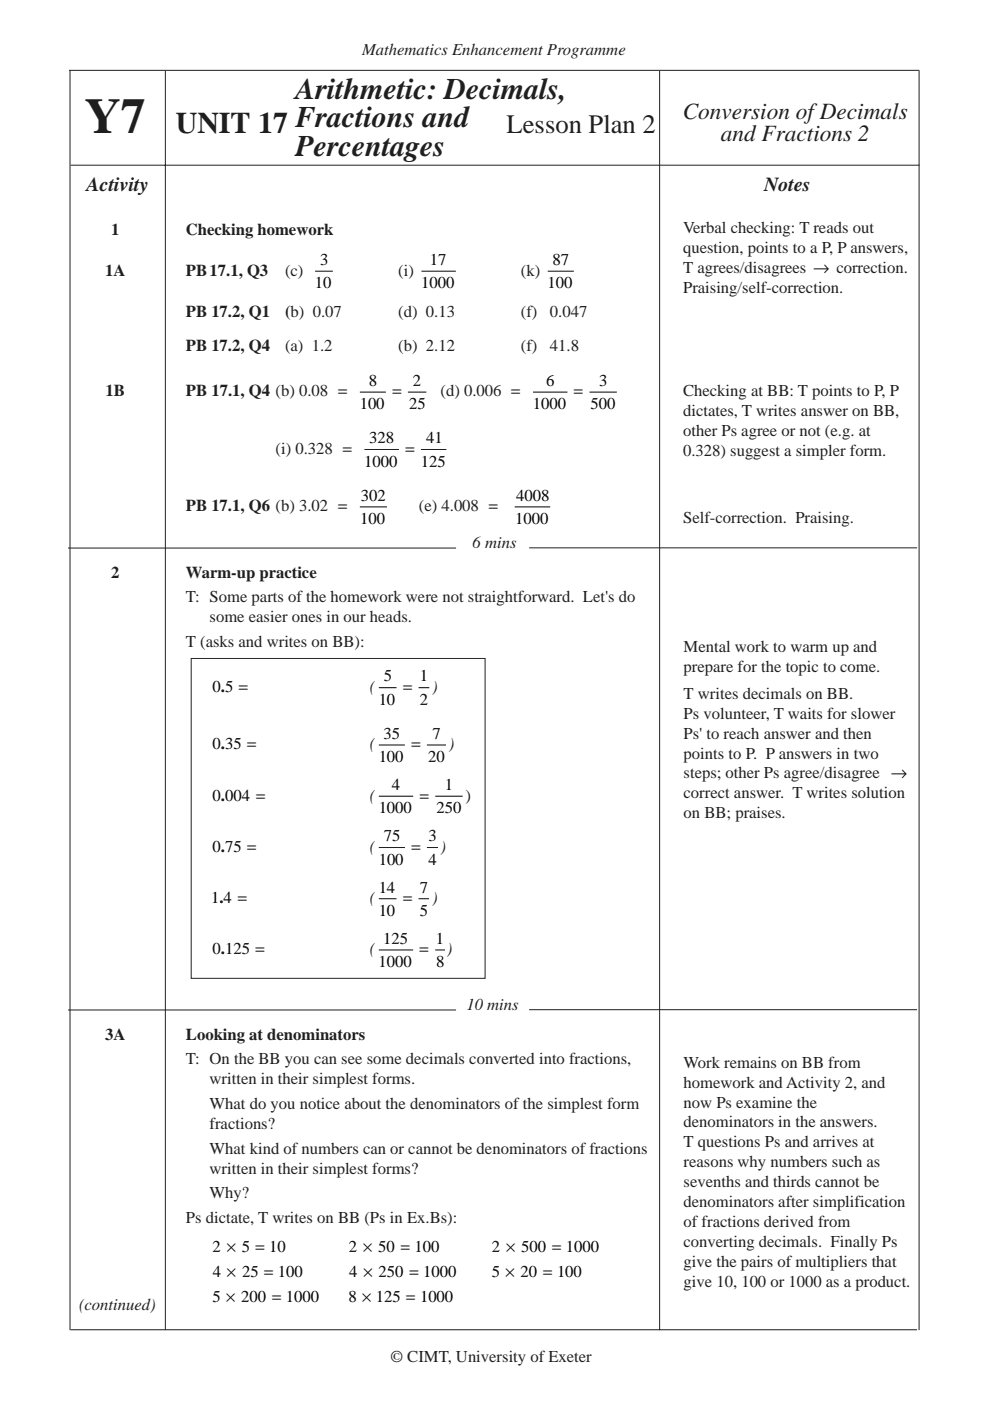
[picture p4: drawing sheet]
<svg xmlns="http://www.w3.org/2000/svg" width="210mm" height="297mm" viewBox="0 0 210 297" stroke-linecap="round" stroke-linejoin="round" font-family="sans-serif">
<defs><g id="words">
<text font-size="10.6" fill="#231f20" x="18" y="28.3">Y7</text>
<g font-size="6.3" fill="#231f20">
<text x="62.7" y="21">Arithmetic: Decimals,</text>
<text x="37.3" y="28.2">UNIT 17 Fractions and</text>
<text x="62.7" y="33">Percentages</text>
</g>
<text font-size="5.6" fill="#231f20" x="107.4" y="28.2">Lesson Plan 2</text>
<g font-size="4.9" fill="#231f20">
<text x="144.7" y="25.3">Conversion of Decimals</text>
<text x="152.8" y="29.9">and Fractions 2</text>
</g>
<g font-size="4.2" fill="#231f20">
<text x="18.4" y="40.4">Activity</text>
<text x="162" y="40.4">Notes</text>
</g>
<g font-size="3.5" fill="#231f20">
<text x="76.8" y="11.6">Mathematics Enhancement Programme</text>
<text x="23.5" y="49.8">1</text>
<text x="39.4" y="49.8">Checking homework</text>
<text x="144.8" y="49.4">Verbal checking: T reads out</text>
<text x="144.8" y="53.7">question, points to a P, P answers,</text>
<text x="22.3" y="58.4">1A</text>
<text x="39.4" y="58.4">PB17.1, Q3</text>
<text x="60.4" y="58.4">(c)</text>
<text x="84.4" y="58.4">(i)</text>
<text x="110.4" y="58.4">(k)</text>
<text x="144.8" y="57.9">T agrees/disagrees → correction.</text>
<text x="144.8" y="62.1">Praising/self-correction.</text>
<text x="39.4" y="67.3">PB 17.2, Q1</text>
<text x="60.4" y="67.3">(b) 0.07</text>
<text x="84.4" y="67.3">(d) 0.13</text>
<text x="110.4" y="67.3">(f)</text>
<text x="116.6" y="67.3">0.047</text>
<text x="39.4" y="74.5">PB 17.2, Q4</text>
<text x="60.4" y="74.5">(a) 1.2</text>
<text x="84.4" y="74.5">(b) 2.12</text>
<text x="110.4" y="74.5">(f)</text>
<text x="116.6" y="74.5">41.8</text>
<text x="22.4" y="84">1B</text>
<text x="39.4" y="84">PB 17.1, Q4 (b) 0.08 =</text>
<text x="93.4" y="84">(d) 0.006 =</text>
<text x="144.8" y="84">Checking at BB: T points to P, P</text>
<text x="144.8" y="88.3">dictates, T writes answer on BB,</text>
<text x="144.8" y="92.5">other Ps agree or not (e.g. at</text>
<text x="58.4" y="96.2">(i) 0.328 =</text>
<text x="144.8" y="96.7">0.328) suggest a simpler form.</text>
<text x="39.4" y="108.4">PB 17.1, Q6 (b) 3.02 =</text>
<text x="88.8" y="108.4">(e) 4.008 =</text>
<text x="144.8" y="110.9">Self-correction. Praising.</text>
<text x="100.2" y="116.2">6 mins</text>
<text x="23.5" y="122.5">2</text>
<text x="39.4" y="122.5">Warm-up practice</text>
<text x="39.4" y="127.7">T: Some parts of the homework were not straightforward. Let's do</text>
<text x="44.4" y="131.9">some easier ones in our heads.</text>
<text x="39.4" y="137.2">T (asks and writes on BB):</text>
<text x="144.9" y="138.3">Mental work to warm up and</text>
<text x="144.9" y="142.6">prepare for the topic to come.</text>
<text x="78.4" y="146.7">(</text>
<text x="91.6" y="146.7">)</text>
<text x="144.9" y="148.1">T writes decimals on BB.</text>
<text x="144.9" y="152.4">Ps volunteer, T waits for slower</text>
<text x="78.4" y="158.9">(</text>
<text x="95.1" y="158.9">)</text>
<text x="144.9" y="156.6">Ps' to reach answer and then</text>
<text x="144.9" y="160.8">points to P. P answers in two</text>
<text x="144.9" y="165.1">steps; other Ps agree/disagree →</text>
<text x="78.4" y="169.7">(</text>
<text x="98.7" y="169.7">)</text>
<text x="144.9" y="169.3">correct answer. T writes solution</text>
<text x="144.9" y="173.5">on BB; praises.</text>
<text x="78.4" y="180.6">(</text>
<text x="93.4" y="180.6">)</text>
<text x="78.4" y="191.5">(</text>
<text x="91.6" y="191.5">)</text>
<text x="78.4" y="202.3">(</text>
<text x="94.8" y="202.3">)</text>
<text x="98.9" y="214.2">10 mins</text>
<text x="22.3" y="220.4">3A</text>
<text x="39.4" y="220.4">Looking at denominators</text>
<text x="39.4" y="225.6">T: On the BB you can see some decimals converted into fractions,</text>
<text x="144.9" y="226.3">Work remains on BB from</text>
<text x="44.4" y="229.9">written in their simplest forms.</text>
<text x="144.9" y="230.6">homework and Activity 2, and</text>
<text x="44.4" y="235.1">What do you notice about the denominators of the simplest form</text>
<text x="44.4" y="239.3">fractions?</text>
<text x="144.9" y="234.8">now Ps examine the</text>
<text x="144.9" y="239">denominators in the answers.</text>
<text x="44.4" y="244.6">What kind of numbers can or cannot be denominators of fractions</text>
<text x="144.9" y="243.3">T questions Ps and arrives at</text>
<text x="44.4" y="248.8">written in their simplest forms?</text>
<text x="144.9" y="247.5">reasons why numbers such as</text>
<text x="144.9" y="251.7">sevenths and thirds cannot be</text>
<text x="44.4" y="254.1">Why?</text>
<text x="144.9" y="256">denominators after simplification</text>
<text x="39.4" y="259.3">Ps dictate, T writes on BB (Ps in Ex.Bs):</text>
<text x="144.9" y="260.2">of fractions derived from</text>
<text x="144.9" y="264.4">converting decimals. Finally Ps</text>
<text x="144.9" y="268.7">give the pairs of multipliers that</text>
<text x="144.9" y="272.9">give 10, 100 or 1000 as a product.</text>
<text x="16.7" y="277.8">(continued)</text>
<text x="82.8" y="288.8">© CIMT, University of Exeter</text>
</g>
<g font-size="3.5">
<text x="67.9" y="56.2">3</text>
<text x="91.1" y="56.2">17</text>
<text x="117.1" y="56.2">87</text>
<text x="66.8" y="61.1">10</text>
<text x="89.3" y="61.1">1000</text>
<text x="116.1" y="61.1">100</text>
<text x="78.2" y="81.8">8</text>
<text x="87.6" y="81.8">2</text>
<text x="115.8" y="81.8">6</text>
<text x="127.1" y="81.8">3</text>
<text x="76.3" y="86.7">100</text>
<text x="83.2" y="84">=</text>
<text x="86.7" y="86.7">25</text>
<text x="113" y="86.7">1000</text>
<text x="121.7" y="84">=</text>
<text x="125.2" y="86.7">500</text>
<text x="78.3" y="94">328</text>
<text x="90.3" y="94">41</text>
<text x="77.2" y="98.9">1000</text>
<text x="85.9" y="96.2">=</text>
<text x="89.2" y="98.9">125</text>
<text x="76.5" y="106.1">302</text>
<text x="109.4" y="106.1">4008</text>
<text x="76.4" y="111.1">100</text>
<text x="109.2" y="111.1">1000</text>
<text x="45.1" y="146.7">0 5 =</text>
<text x="46.8" y="146.7">.</text>
<text x="80.3" y="149.4">10</text>
<text x="81.4" y="144.5">5</text>
<text x="85.5" y="146.7">=</text>
<text x="89" y="144.5">1</text>
<text x="89" y="149.4">2</text>
<text x="45.1" y="158.9">0 35 =</text>
<text x="46.8" y="158.9">.</text>
<text x="80.3" y="161.6">100</text>
<text x="81.3" y="156.6">35</text>
<text x="87.2" y="158.9">=</text>
<text x="90.8" y="161.6">20</text>
<text x="91.7" y="156.6">7</text>
<text x="83.1" y="167.5">4</text>
<text x="94.3" y="167.5">1</text>
<text x="45.1" y="169.7">0 004 =</text>
<text x="46.8" y="169.7">.</text>
<text x="80.3" y="172.4">1000</text>
<text x="89" y="169.7">=</text>
<text x="92.5" y="172.4">250</text>
<text x="81.4" y="178.4">75</text>
<text x="90.9" y="178.4">3</text>
<text x="45.1" y="180.6">0 75 =</text>
<text x="46.8" y="180.6">.</text>
<text x="80.3" y="183.3">100</text>
<text x="87.2" y="180.6">=</text>
<text x="90.8" y="183.3">4</text>
<text x="44.8" y="191.5">1 4 =</text>
<text x="46.5" y="191.5">.</text>
<text x="80.3" y="189.2">14</text>
<text x="85.5" y="191.5">=</text>
<text x="89" y="189.2">7</text>
<text x="80.3" y="194.2">10</text>
<text x="89" y="194.2">5</text>
<text x="45.1" y="202.3">0 125 =</text>
<text x="46.8" y="202.3">.</text>
<text x="81.2" y="200.1">125</text>
<text x="89" y="202.3">=</text>
<text x="92.4" y="200.1">1</text>
<text x="80.3" y="205">1000</text>
<text x="92.4" y="205">8</text>
<text x="45" y="265.4">2 × 5 = 10</text>
<text x="74" y="265.4">2 × 50 = 100</text>
<text x="104.3" y="265.4">2 × 500 = 1000</text>
<text x="45.1" y="270.8">4 × 25 = 100</text>
<text x="74" y="270.8">4 × 250 = 1000</text>
<text x="104.3" y="270.8">5 × 20 = 100</text>
<text x="45" y="276.1">5 × 200 = 1000</text>
<text x="73.9" y="276.1">8 × 125 = 1000</text>
</g>
</g></defs>
<path d="M14.6 14.9h180.4M14.8 15v267M35.1 15v267M139.9 15v267M194.9 15v267M15 35h180M14.4 116.2h82.3M112.2 116.2h82.2M40.5 139.6h62.4v67.8h-62.4zM14.4 214.1h82.3M112.2 214.1h82.2M15 281.9h179.4" fill="none" stroke="#231f20" stroke-width=".21"/>
<g fill="none" stroke="#000" stroke-width=".21">
<path d="M66.8 57.5h3.8M89.4 57.5h7.2M116.1 57.5h5.6M76.3 83.1h5.5M77.3 95.3h7.3M86.5 83.1h3.9M89.2 95.3h5.4M113 83.1h7.3M125 83.1h5.8M76.3 107.5h5.7M109.1 107.5h7.6M80.3 145.8h3.8"/>
<path d="M80.3 158h5.5M88.7 145.8h2.3M90.5 158h4.1M80.3 168.8h7.3M80.3 179.7h5.5M90.5 179.7h2.4M92.3 168.8h5.8M80.3 190.6h3.8M88.7 190.6h2.3M80.3 201.4h7.3M92.3 201.4h2.1"/>
</g>
<use href="#words"/>
</svg>
